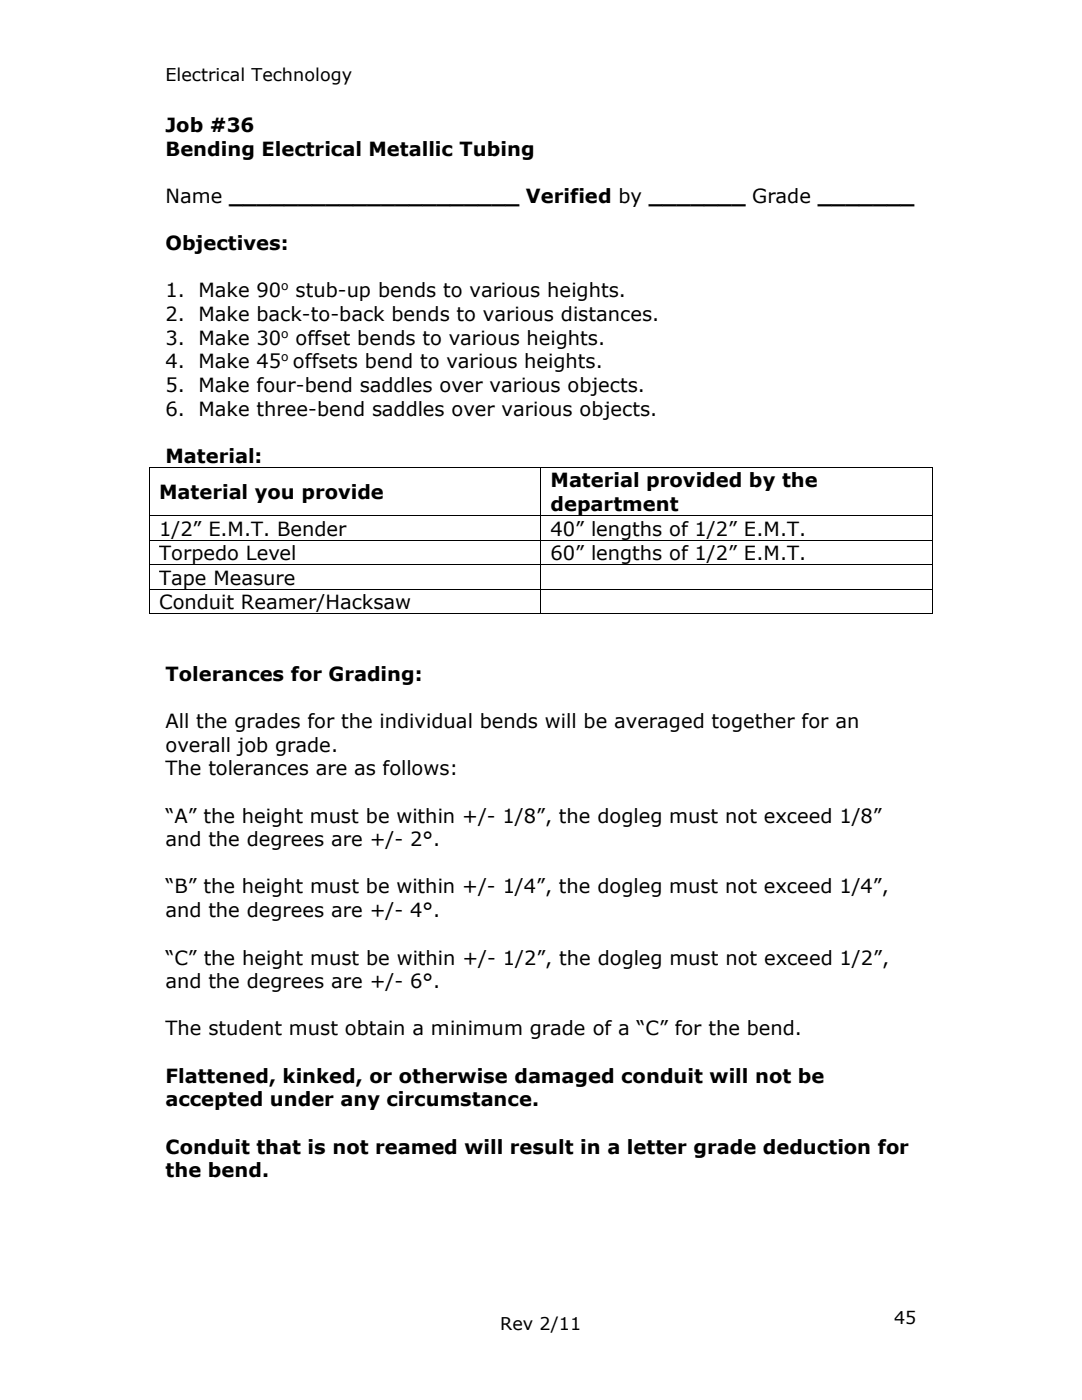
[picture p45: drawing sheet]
<svg xmlns="http://www.w3.org/2000/svg" width="216mm" height="279mm" viewBox="0 0 216 279" stroke-linecap="round" stroke-linejoin="round" font-family="sans-serif">
<defs><g id="words">
<g font-size="3.9">
<text x="33" y="26.3">Job #36</text>
<text x="33" y="31.1">Bending Electrical Metallic Tubing</text>
<text x="33" y="40.5">Name _____________________ Verified by _______ Grade _______</text>
<text x="33" y="49.9">Objectives:</text>
<text x="33" y="59.4">1. Make 90</text>
<text x="59" y="59.4">stub-up bends to various heights.</text>
<text x="33" y="64.1">2. Make back-to-back bends to various distances.</text>
<text x="33" y="68.8">3. Make 30</text>
<text x="59" y="68.8">offset bends to various heights.</text>
<text x="33" y="73.5">4. Make 45 offsets bend to various heights.</text>
<text x="33" y="78.2">5. Make four-bend saddles over various objects.</text>
<text x="33" y="82.9">6. Make three-bend saddles over various objects.</text>
<text x="33" y="92.4">Material:</text>
<text x="31.7" y="99.6">Material you provide</text>
<text x="109.9" y="97.3">Material provided by the</text>
<text x="109.9" y="102">department</text>
<text x="31.7" y="106.9">1/2” E.M.T. Bender</text>
<text x="109.9" y="106.9">40” lengths of 1/2” E.M.T.</text>
<text x="31.7" y="111.8">Torpedo Level</text>
<text x="109.9" y="111.8">60” lengths of 1/2” E.M.T.</text>
<text x="31.7" y="116.7">Tape Measure</text>
<text x="31.7" y="121.5">Conduit Reamer/Hacksaw</text>
<text x="33" y="135.9">Tolerances for Grading:</text>
<text x="33" y="145.3">All the grades for the individual bends will be averaged together for an</text>
<text x="33" y="150">overall job grade.</text>
<text x="33" y="154.7">The tolerances are as follows:</text>
<text x="33" y="164.2">“A” the height must be within +/- 1/8”, the dogleg must not exceed 1/8”</text>
<text x="33" y="168.9">and the degrees are +/- 2°.</text>
<text x="33" y="178.3">“B” the height must be within +/- 1/4”, the dogleg must not exceed 1/4”,</text>
<text x="33" y="183">and the degrees are +/- 4°.</text>
<text x="33" y="197.2">and the degrees are +/- 6°.</text>
<text x="33" y="192.5">“C” the height must be within +/- 1/2”, the dogleg must not exceed 1/2”,</text>
<text x="33" y="206.6">The student must obtain a minimum grade of a “C” for the bend.</text>
<text x="33" y="216.1">Flattened, kinked, or otherwise damaged conduit will not be</text>
<text x="33" y="220.8">accepted under any circumstance.</text>
<text x="33" y="230.2">Conduit that is not reamed will result in a letter grade deduction for</text>
<text x="33" y="234.9">the bend.</text>
</g>
<g font-size="3.5">
<text x="33" y="16.3">Electrical Technology</text>
<text x="99.8" y="265.4">Rev 2/11</text>
<text x="178.4" y="264.2">45</text>
</g>
<g font-size="2.5">
<text x="56.1" y="58">o</text>
<text x="56.1" y="67.4">o</text>
<text x="56.1" y="72.1">o</text>
</g>
</g></defs>
<g fill="#000">
<path d="M29.8 93.2h.1v.2h-.1zM107.9 93.2h.1v.2h-.1zM186 93.2h.1v.2h-.1zM29.8 102.8h.1v.2h-.1zM29.8 107.7h.1v.2h-.1zM29.8 112.6h.1v.2h-.1zM29.8 117.5h.1v.2h-.1zM107.9 102.8h.1v.2h-.1zM107.9 107.7h.1v.2h-.1zM107.9 112.6h.1v.2h-.1zM107.9 117.5h.1v.2h-.1zM186 102.8h.1v.2h-.1z"/>
<path d="M186 107.7h.1v.2h-.1zM186 112.6h.1v.2h-.1zM186 117.5h.1v.2h-.1zM29.8 122.4h.1v.2h-.1zM107.9 122.4h.1v.2h-.1zM186 122.4h.1v.2h-.1z"/>
</g>
<g fill="none" stroke="#000" stroke-width=".2">
<path d="M29.8 93.4v9.4M29.9 93.3h78M107.9 93.4v9.4M108 93.3h78M186.1 93.4v9.4M29.8 103v4.7M29.8 107.9v4.7M29.8 112.8v4.7M29.8 117.7v4.7M29.9 102.9h78M29.9 107.8h78M29.9 112.7h78"/>
<path d="M29.9 117.6h78M107.9 103v4.7M107.9 107.9v4.7M107.9 112.8v4.7M107.9 117.7v4.7M108 102.9h78M108 107.8h78M108 112.7h78M108 117.6h78M186.1 103v4.7M186.1 107.9v4.7M186.1 112.8v4.7"/>
<path d="M186.1 117.7v4.7M29.9 122.5h78M108 122.5h78"/>
</g>
<use href="#words"/>
</svg>
